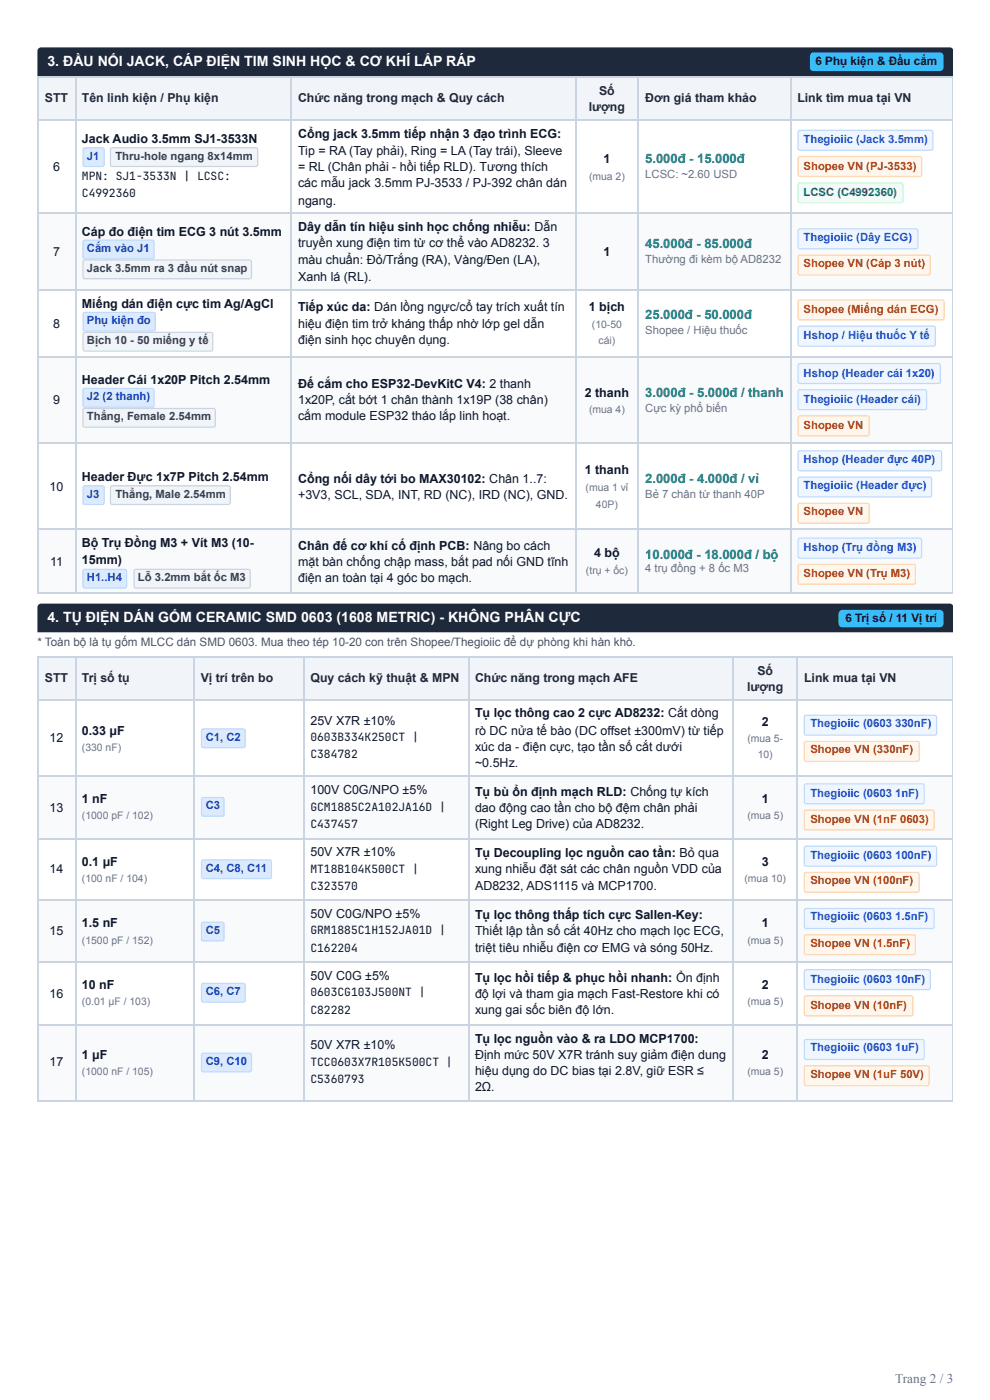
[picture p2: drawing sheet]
<svg xmlns="http://www.w3.org/2000/svg" width="210mm" height="297mm" viewBox="0 0 210 297" stroke-linecap="round" stroke-linejoin="round" font-family="sans-serif">
<defs><g id="words">
<g font-size="3" fill="#fff">
<text x="10.1" y="14">3. ĐẦU NỐI JACK, CÁP ĐIỆN TIM SINH HỌC &amp; CƠ KHÍ LẮP RÁP</text>
<text x="10.1" y="132">4. TỤ ĐIỆN DÁN GỐM CERAMIC SMD 0603 (1608 METRIC) - KHÔNG PHÂN CỰC</text>
</g>
<g font-size="2.8" fill="#047857">
<text x="136.8" y="34.7">5.000đ - 15.000đ</text>
<text x="136.8" y="52.7">45.000đ - 85.000đ</text>
<text x="136.8" y="67.7">25.000đ - 50.000đ</text>
<text x="136.8" y="84.1">3.000đ - 5.000đ / thanh</text>
<text x="136.8" y="102.4">2.000đ - 4.000đ / vỉ</text>
<text x="136.8" y="118.5">10.000đ - 18.000đ / bộ</text>
</g>
<text font-size="2.8" fill="#64748b" x="189.8" y="293.4">Trang 2 / 3</text>
<g font-size="2.6" fill="#1e293b">
<text x="9.5" y="21.7">STT</text>
<text x="17.4" y="21.7">Tên linh kiện / Phụ kiện</text>
<text x="63.2" y="21.7">Chức năng trong mạch &amp; Quy cách</text>
<text x="124.8" y="23.5">lượng</text>
<text x="127" y="20.1">Số</text>
<text x="136.8" y="21.7">Đơn giá tham khảo</text>
<text x="169" y="21.7">Link tìm mua tại VN</text>
<text x="160.6" y="143.1">Số</text>
<text x="9.5" y="144.7">STT</text>
<text x="17.4" y="144.7">Trị số tụ</text>
<text x="42.6" y="144.7">Vị trí trên bo</text>
<text x="65.8" y="144.7">Quy cách kỹ thuật &amp; MPN</text>
<text x="100.7" y="144.7">Chức năng trong mạch AFE</text>
<text x="158.4" y="146.6">lượng</text>
<text x="170.5" y="144.7">Link mua tại VN</text>
</g>
<g font-size="2.6" fill="#0f172a">
<text x="63.2" y="29.4">Cổng jack 3.5mm tiếp nhận 3 đạo trình ECG:</text>
<text x="17.4" y="30.4">Jack Audio 3.5mm SJ1-3533N</text>
<text x="63.2" y="32.8">Tip = RA (Tay phải), Ring = LA (Tay trái), Sleeve</text>
<text x="127.9" y="34.7">1</text>
<text x="11.3" y="36.2">6</text>
<text x="63.2" y="36.2">= RL (Chân phải - hồi tiếp RLD). Tương thích</text>
<text x="63.2" y="39.7">các mẫu jack 3.5mm PJ-3533 / PJ-392 chân dán</text>
<text x="63.2" y="43.4">ngang.</text>
<text x="17.4" y="50">Cáp đo điện tim ECG 3 nút 3.5mm</text>
<text x="63.2" y="48.9">Dây dẫn tín hiệu sinh học chống nhiễu: Dẫn</text>
<text x="63.2" y="52.4">truyền xung điện tim từ cơ thể vào AD8232. 3</text>
<text x="11.3" y="54.2">7</text>
<text x="63.2" y="56.1">màu chuẩn: Đỏ/Trắng (RA), Vàng/Đen (LA),</text>
<text x="63.2" y="59.5">Xanh lá (RL).</text>
<text x="127.9" y="54.2">1</text>
<text x="17.4" y="65.4">Miếng dán điện cực tim Ag/AgCl</text>
<text x="63.2" y="65.9">Tiếp xúc da: Dán lồng ngực/cổ tay trích xuất tín</text>
<text x="124.9" y="65.9">1 bịch</text>
<text x="11.3" y="69.6">8</text>
<text x="63.2" y="69.6">hiệu điện tim trở kháng thấp nhờ lớp gel dẫn</text>
<text x="63.2" y="73">điện sinh học chuyên dụng.</text>
<text x="17.4" y="81.5">Header Cái 1x20P Pitch 2.54mm</text>
<text x="63.2" y="82.3">Đế cắm cho ESP32-DevKitC V4: 2 thanh</text>
<text x="11.3" y="85.7">9</text>
<text x="63.2" y="85.7">1x20P, cắt bớt 1 chân thành 1x19P (38 chân)</text>
<text x="63.2" y="89.2">cắm module ESP32 tháo lắp linh hoạt.</text>
<text x="124" y="84.1">2 thanh</text>
<text x="124" y="100.5">1 thanh</text>
<text x="10.5" y="104.2">10</text>
<text x="17.4" y="102.1">Header Đực 1x7P Pitch 2.54mm</text>
<text x="63.2" y="102.4">Cổng nối dây tới bo MAX30102: Chân 1..7:</text>
<text x="63.2" y="105.8">+3V3, SCL, SDA, INT, RD (NC), IRD (NC), GND.</text>
<text x="17.4" y="116.2">Bộ Trụ Đồng M3 + Vít M3 (10-</text>
<text x="17.4" y="119.6">15mm)</text>
<text x="63.2" y="116.7">Chân đế cơ khí cố định PCB: Nâng bo cách</text>
<text x="126" y="118.3">4 bộ</text>
<text x="10.6" y="120.1">11</text>
<text x="63.2" y="120.1">mặt bàn chống chập mass, bắt pad nối GND tĩnh</text>
<text x="63.2" y="123.6">điện an toàn tại 4 góc bo mạch.</text>
<text x="17.4" y="155.8">0.33 μF</text>
<text x="65.8" y="153.7">25V X7R ±10%</text>
<text x="100.7" y="152.1">Tụ lọc thông cao 2 cực AD8232: Cắt dòng</text>
<text x="100.7" y="155.8">rò DC nửa tế bào (DC offset ±300mV) từ tiếp</text>
<text x="161.5" y="154">2</text>
<text x="10.5" y="157.4">12</text>
<text x="100.7" y="159.3">xúc da - điện cực, tạo tần số cắt dưới</text>
<text x="100.7" y="162.7">~0.5Hz.</text>
<text x="10.5" y="172.2">13</text>
<text x="17.4" y="170.4">1 nF</text>
<text x="65.8" y="168.5">100V C0G/NPO ±5%</text>
<text x="100.7" y="168.8">Tụ bù ổn định mạch RLD: Chống tự kích</text>
<text x="100.7" y="172.2">dao động cao tần cho bộ đệm chân phải</text>
<text x="161.5" y="170.4">1</text>
<text x="100.7" y="175.7">(Right Leg Drive) của AD8232.</text>
<text x="10.5" y="185.2">14</text>
<text x="17.4" y="183.6">0.1 μF</text>
<text x="65.8" y="181.5">50V X7R ±10%</text>
<text x="100.7" y="181.8">Tụ Decoupling lọc nguồn cao tần: Bỏ qua</text>
<text x="100.7" y="185.2">xung nhiễu đặt sát các chân nguồn VDD của</text>
<text x="161.5" y="183.6">3</text>
<text x="100.7" y="188.9">AD8232, ADS1115 và MCP1700.</text>
<text x="17.4" y="196.6">1.5 nF</text>
<text x="65.8" y="194.7">50V C0G/NPO ±5%</text>
<text x="100.7" y="195">Tụ lọc thông thấp tích cực Sallen-Key:</text>
<text x="161.5" y="196.6">1</text>
<text x="10.5" y="198.4">15</text>
<text x="100.7" y="198.4">Thiết lập tần số cắt 40Hz cho mạch lọc ECG,</text>
<text x="100.7" y="201.9">triệt tiêu nhiễu điện cơ EMG và sóng 50Hz.</text>
<text x="17.4" y="209.8">10 nF</text>
<text x="65.8" y="208">50V C0G ±5%</text>
<text x="100.7" y="208.2">Tụ lọc hồi tiếp &amp; phục hồi nhanh: Ổn định</text>
<text x="161.5" y="209.8">2</text>
<text x="10.5" y="211.7">16</text>
<text x="100.7" y="211.7">độ lợi và tham gia mạch Fast-Restore khi có</text>
<text x="100.7" y="215.1">xung gai sốc biên độ lớn.</text>
<text x="100.7" y="221.2">Tụ lọc nguồn vào &amp; ra LDO MCP1700:</text>
<text x="10.5" y="226.2">17</text>
<text x="17.4" y="224.6">1 μF</text>
<text x="65.8" y="222.5">50V X7R ±10%</text>
<text x="100.7" y="224.6">Định mức 50V X7R tránh suy giảm điện dung</text>
<text x="161.5" y="224.6">2</text>
<text x="100.7" y="228.1">hiệu dụng do DC bias tại 2.8V, giữ ESR ≤</text>
<text x="100.7" y="231.5">2Ω.</text>
</g>
<g font-size="2.5" fill="#0f172a">
<text x="172.9" y="13.8">6 Phụ kiện &amp; Đầu cắm</text>
<text x="179.2" y="132">6 Trị số / 11 Vị trí</text>
</g>
<text font-size="2.5" fill="#475569" x="7.9" y="137.1">* Toàn bộ là tụ gốm MLCC dán SMD 0603. Mua theo tép 10-20 con trên Shopee/Thegioiic để dự phòng khi hàn khò.</text>
<g font-size="2.4" fill="#1e40af">
<text x="18.4" y="33.9">J1</text>
<text x="18.4" y="53.4">Cắm vào J1</text>
<text x="18.4" y="68.8">Phụ kiện đo</text>
<text x="18.4" y="84.9">J2 (2 thanh)</text>
<text x="18.4" y="105.6">J3</text>
<text x="18.4" y="123.3">H1..H4</text>
<text x="43.6" y="157.2">C1, C2</text>
<text x="43.6" y="171.7">C3</text>
<text x="43.6" y="184.9">C4, C8, C11</text>
<text x="43.6" y="198.2">C5</text>
<text x="43.6" y="211.1">C6, C7</text>
<text x="43.6" y="226">C9, C10</text>
</g>
<g font-size="2.4" fill="#334155">
<text x="24.5" y="33.9">Thru-hole ngang 8x14mm</text>
<text x="18.4" y="57.7">Jack 3.5mm ra 3 đầu nút snap</text>
<text x="18.4" y="73">Bịch 10 - 50 miếng y tế</text>
<text x="18.4" y="89.2">Thẳng, Female 2.54mm</text>
<text x="24.5" y="105.6">Thẳng, Male 2.54mm</text>
<text x="29.3" y="123.3">Lỗ 3.2mm bắt ốc M3</text>
</g>
<g font-size="2.4" fill="#1d4ed8">
<text x="170.4" y="30.4">Thegioiic (Jack 3.5mm)</text>
<text x="170.4" y="51.1">Thegioiic (Dây ECG)</text>
<text x="170.4" y="72">Hshop / Hiệu thuốc Y tế</text>
<text x="170.4" y="79.9">Hshop (Header cái 1x20)</text>
<text x="170.4" y="85.5">Thegioiic (Header cái)</text>
<text x="170.4" y="98.2">Hshop (Header đực 40P)</text>
<text x="170.4" y="103.7">Thegioiic (Header đực)</text>
<text x="170.4" y="116.9">Hshop (Trụ đồng M3)</text>
<text x="171.8" y="154.3">Thegioiic (0603</text>
<text x="189.8" y="154.3">330nF)</text>
<text x="171.8" y="169.1">Thegioiic (0603</text>
<text x="189.8" y="169.1">1nF)</text>
<text x="171.8" y="182.3">Thegioiic (0603</text>
<text x="189.8" y="182.3">100nF)</text>
<text x="171.8" y="195.3">Thegioiic (0603</text>
<text x="189.8" y="195.3">1.5nF)</text>
<text x="171.8" y="208.5">Thegioiic (0603</text>
<text x="189.8" y="208.5">10nF)</text>
<text x="171.8" y="223">Thegioiic (0603</text>
<text x="189.8" y="223">1uF)</text>
</g>
<g font-size="2.4" fill="#c2410c">
<text x="170.4" y="36">Shopee VN (PJ-3533)</text>
<text x="170.4" y="56.6">Shopee VN (Cáp 3 nút)</text>
<text x="170.4" y="66.4">Shopee (Miếng dán ECG)</text>
<text x="170.4" y="91">Shopee VN</text>
<text x="170.4" y="109.3">Shopee VN</text>
<text x="170.4" y="122.5">Shopee VN (Trụ M3)</text>
<text x="171.8" y="159.8">Shopee VN (330nF)</text>
<text x="171.8" y="174.6">Shopee VN (1nF 0603)</text>
<text x="171.8" y="187.6">Shopee VN (100nF)</text>
<text x="171.8" y="200.8">Shopee VN (1.5nF)</text>
<text x="171.8" y="214">Shopee VN (10nF)</text>
<text x="171.8" y="228.6">Shopee VN (1uF 50V)</text>
</g>
<g font-size="2.4" fill="#0f172a">
<text x="17.4" y="38.1">MPN: SJ1-3533N | LCSC:</text>
<text x="17.4" y="41.8">C4992360</text>
<text x="65.8" y="157.2">0603B334K250CT |</text>
<text x="65.8" y="160.9">C384782</text>
<text x="65.8" y="172">GCM1885C2A102JA16D |</text>
<text x="65.8" y="175.7">C437457</text>
<text x="65.8" y="185.2">MT18B104K500CT |</text>
<text x="65.8" y="188.9">C323570</text>
<text x="65.8" y="198.2">GRM1885C1H152JA01D |</text>
<text x="65.8" y="201.9">C162204</text>
<text x="65.8" y="211.4">0603CG103J500NT |</text>
<text x="65.8" y="215.1">C82282</text>
<text x="65.8" y="226.2">TCC0603X7R105K500CT |</text>
<text x="65.8" y="229.7">C5360793</text>
</g>
<g font-size="2.4" fill="#64748b">
<text x="136.8" y="37.8">LCSC: ~2.60 USD</text>
<text x="136.8" y="55.8">Thường đi kèm bộ AD8232</text>
<text x="136.8" y="70.9">Shopee / Hiệu thuốc</text>
<text x="136.8" y="87.3">Cực kỳ phổ biến</text>
<text x="136.8" y="105.6">Bẻ 7 chân từ thanh 40P</text>
<text x="136.8" y="121.4">4 trụ đồng + 8 ốc M3</text>
</g>
<text font-size="2.4" fill="#15803d" x="170.4" y="41.5">LCSC (C4992360)</text>
<g font-size="2.2" fill="#64748b">
<text x="124.9" y="38.1">(mua 2)</text>
<text x="125.5" y="69.6">(10-50</text>
<text x="126.9" y="73">cái)</text>
<text x="124.9" y="87.6">(mua 4)</text>
<text x="124.1" y="104.2">(mua 1 vỉ</text>
<text x="126.3" y="107.7">40P)</text>
<text x="124.2" y="121.7">(trụ + ốc)</text>
<text x="17.4" y="159.3">(330 nF)</text>
<text x="158.4" y="157.4">(mua 5-</text>
<text x="160.7" y="160.9">10)</text>
<text x="17.4" y="173.8">(1000 pF / 102)</text>
<text x="158.4" y="173.8">(mua 5)</text>
<text x="17.4" y="187.1">(100 nF / 104)</text>
<text x="157.8" y="187.1">(mua 10)</text>
<text x="17.4" y="200.3">(1500 pF / 152)</text>
<text x="158.4" y="200.3">(mua 5)</text>
<text x="17.4" y="213.3">(0.01 μF / 103)</text>
<text x="158.4" y="213.3">(mua 5)</text>
<text x="17.4" y="228.1">(1000 nF / 105)</text>
<text x="158.4" y="228.1">(mua 5)</text>
</g>
</g></defs>
<path d="M8.2 10.3l.5-.2h192.6a.59 .59 0 0 1 .7 .7v5.3h-194.1v-5.3z" fill="#1e293b"/>
<path d="M7.9 16.1h194.1v109.8h-194.1z" fill="#fff"/>
<g fill="#f1f5f9">
<path d="M8.2 16.1h7.7v9.3h-7.7z"/>
<path d="M15.9 16.1h45.7v9.3h-45.7z"/>
<path d="M61.6 16.1h60.4v9.3h-60.4z"/>
<path d="M122 16.1h13.5v9.3h-13.5z"/>
<path d="M135.5 16.1h32v9.3h-32z"/>
<path d="M167.5 16.1h34.5v9.3h-34.5z"/>
</g>
<g fill="#f8fafc">
<path d="M8.2 45.2h7.7v16.2h-7.7z"/>
<path d="M15.9 45.2h45.7v16.2h-45.7z"/>
<path d="M61.6 45.2h60.4v16.2h-60.4z"/>
<path d="M122 45.2h13.5v16.2h-13.5z"/>
<path d="M135.5 45.2h32v16.2h-32z"/>
<path d="M167.5 45.2h34.5v16.2h-34.5z"/>
<path d="M8.2 75.7h7.7v18.2h-7.7z"/>
<path d="M15.9 75.7h45.7v18.2h-45.7z"/>
<path d="M61.6 75.7h60.4v18.2h-60.4z"/>
<path d="M122 75.7h13.5v18.2h-13.5z"/>
<path d="M135.5 75.7h32v18.2h-32z"/>
<path d="M167.5 75.7h34.5v18.2h-34.5z"/>
<path d="M8.2 112.4h7.7v13.5h-7.7z"/>
<path d="M15.9 112.4h45.7v13.5h-45.7z"/>
<path d="M61.6 112.4h60.4v13.5h-60.4z"/>
<path d="M122 112.4h13.5v13.5h-13.5z"/>
<path d="M135.5 112.4h32v13.5h-32z"/>
<path d="M167.5 112.4h34.5v13.5h-34.5z"/>
</g>
<g fill="none" stroke="#cbd5e1" stroke-width=".26">
<path d="M7.9 16.3h194.1M8.1 16.1v109.8M16 16.1v109.8M61.8 16.1v109.8M122.1 16.1v109.8M135.3 16.1v109.8M167.6 16.1v109.8M7.9 25.5h194.1M7.9 45.1h194.1M7.9 61.5h194.1M7.9 75.8h194.1M7.9 94.1h194.1"/>
<path d="M7.9 112.3h194.1M7.9 125.8h194.1"/>
</g>
<path d="M201.9 16.1v109.8" fill="none" stroke="#cbd5e1" stroke-width=".21"/>
<path d="M8.2 128.3l.5-.2h192.6a.59 .59 0 0 1 .7 .8v5.2h-194.1v-5.2z" fill="#1e293b"/>
<path d="M7.9 139.2h194.1v94.4h-194.1z" fill="#fff"/>
<g fill="#f1f5f9">
<path d="M8.2 139.2h7.7v9.2h-7.7z"/>
<path d="M15.9 139.2h25.1v9.2h-25.1z"/>
<path d="M41 139.2h23.3v9.2h-23.3z"/>
<path d="M64.3 139.2h34.9v9.2h-34.9z"/>
<path d="M99.2 139.2h56.4v9.2h-56.4z"/>
<path d="M155.6 139.2h13.5v9.2h-13.5z"/>
<path d="M169.1 139.2h32.9v9.2h-32.9z"/>
</g>
<g fill="#f8fafc">
<path d="M8.2 164.6h7.7v13.2h-7.7z"/>
<path d="M15.9 164.6h25.1v13.2h-25.1z"/>
<path d="M41 164.6h23.3v13.2h-23.3z"/>
<path d="M64.3 164.6h34.9v13.2h-34.9z"/>
<path d="M99.2 164.6h56.4v13.2h-56.4z"/>
<path d="M155.6 164.6h13.5v13.2h-13.5z"/>
<path d="M169.1 164.6h32.9v13.2h-32.9z"/>
<path d="M8.2 191h7.7v13.3h-7.7z"/>
<path d="M15.9 191h25.1v13.3h-25.1z"/>
<path d="M41 191h23.3v13.3h-23.3z"/>
<path d="M64.3 191h34.9v13.3h-34.9z"/>
<path d="M99.2 191h56.4v13.3h-56.4z"/>
<path d="M155.6 191h13.5v13.3h-13.5z"/>
<path d="M169.1 191h32.9v13.3h-32.9z"/>
<path d="M8.2 217.2h7.7v16.4h-7.7z"/>
<path d="M15.9 217.2h25.1v16.4h-25.1z"/>
<path d="M41 217.2h23.3v16.4h-23.3z"/>
<path d="M64.3 217.2h34.9v16.4h-34.9z"/>
<path d="M99.2 217.2h56.4v16.4h-56.4z"/>
<path d="M155.6 217.2h13.5v16.4h-13.5z"/>
<path d="M169.1 217.2h32.9v16.4h-32.9z"/>
</g>
<g fill="none" stroke="#cbd5e1" stroke-width=".26">
<path d="M7.9 139.3h194.1M8.1 139.2v94.4M16 139.2v94.4M41.1 139.2v94.4M64.4 139.2v94.4M99.4 139.2v94.4M155.4 139.2v94.4M168.9 139.2v94.4M7.9 148.6h194.1M7.9 164.7h194.1M7.9 177.9h194.1M7.9 190.9h194.1"/>
<path d="M7.9 204.1h194.1M7.9 217.4h194.1M7.9 233.5h194.1"/>
</g>
<path d="M201.9 139.2v94.4" fill="none" stroke="#cbd5e1" stroke-width=".21"/>
<path d="M171.9 11.3l.6-.2h26.7a.79 .79 0 0 1 .8 .8v2.4a.79 .79 0 0 1-.8 .8h-26.7a.79 .79 0 0 1-.8-.8v-2.4z" fill="#38bdf8"/>
<path d="M17.7 31.5l.3-.1h3.7l.3 .1 .1 .3v3.1l-.1 .3-.3 .1h-3.7l-.3-.1-.1-.3v-3.1z" fill="#dbeafe"/>
<path d="M17.7 31.5l.3-.1h3.7l.3 .1 .1 .3v3.1l-.1 .3-.3 .1h-3.7l-.3-.1-.1-.3v-3.1z" fill="none" stroke="#bfdbfe" stroke-width=".26"/>
<path d="M23.5 31.5l.3-.1h30.5l.3 .4v3.2l-.4 .3h-30.5l-.3-.4v-3.1z" fill="#f1f5f9"/>
<path d="M23.5 31.5l.3-.1h30.5l.3 .4v3.2l-.4 .3h-30.5l-.3-.4v-3.1z" fill="none" stroke="#cbd5e1" stroke-width=".26"/>
<path d="M169.3 27.8l.3-.2 27.9 .1 .3 .3v3.6l-.4 .3h-27.9l-.3-.4v-3.5z" fill="#eff6ff"/>
<path d="M169.3 27.8l.3-.2 27.9 .1 .3 .3v3.6l-.4 .3h-27.9l-.3-.4v-3.5z" fill="none" stroke="#bfdbfe" stroke-width=".26"/>
<path d="M169.3 33.3l.3-.1h25.5l.3 .4v3.5l-.4 .3h-25.5l-.3-.4v-3.4z" fill="#fff7ed"/>
<path d="M169.3 33.3l.3-.1h25.5l.3 .4v3.5l-.4 .3h-25.5l-.3-.4v-3.4z" fill="none" stroke="#fed7aa" stroke-width=".26"/>
<path d="M169.3 38.9l.3-.1h21.5l.3 .4v3.5l-.4 .3h-21.5l-.3-.4v-3.4z" fill="#f0fdf4"/>
<path d="M169.3 38.9l.3-.1h21.5l.3 .4v3.5l-.4 .3h-21.5l-.3-.4v-3.4z" fill="none" stroke="#bbf7d0" stroke-width=".26"/>
<path d="M17.7 51l.3-.1h14.4l.3 .4v3.3l-.4 .3h-14.4l-.3-.4v-3.2z" fill="#dbeafe"/>
<path d="M17.7 51l.3-.1h14.4l.3 .4v3.3l-.4 .3h-14.4l-.3-.4v-3.2z" fill="none" stroke="#bfdbfe" stroke-width=".26"/>
<path d="M17.7 55.3l.3-.1h35l.3 .4v3.2l-.4 .3h-35l-.3-.4v-3.1z" fill="#f1f5f9"/>
<path d="M17.7 55.3l.3-.1h35l.3 .4v3.2l-.4 .3h-35l-.3-.4v-3.1z" fill="none" stroke="#cbd5e1" stroke-width=".26"/>
<path d="M169.3 48.7l.3-.1h24.7l.3 .3v3.6l-.4 .3h-24.7l-.3-.4v-3.5z" fill="#eff6ff"/>
<path d="M169.3 48.7l.3-.1h24.7l.3 .3v3.6l-.4 .3h-24.7l-.3-.4v-3.5z" fill="none" stroke="#bfdbfe" stroke-width=".26"/>
<path d="M169.3 54.2l.3-.1h27.3l.3 .4v3.5l-.4 .3h-27.3l-.3-.4v-3.4z" fill="#fff7ed"/>
<path d="M169.3 54.2l.3-.1h27.3l.3 .4v3.5l-.4 .3h-27.3l-.3-.4v-3.4z" fill="none" stroke="#fed7aa" stroke-width=".26"/>
<path d="M17.7 66.4l.3-.1h14.6l.3 .4v3.2l-.4 .3h-14.6l-.3-.3v-3.2z" fill="#dbeafe"/>
<path d="M17.7 66.4l.3-.1h14.6l.3 .4v3.2l-.4 .3h-14.6l-.3-.3v-3.2z" fill="none" stroke="#bfdbfe" stroke-width=".26"/>
<path d="M17.7 70.6l.3-.1h26.8l.3 .4v3.3l-.4 .3h-26.8l-.3-.4v-3.2z" fill="#f1f5f9"/>
<path d="M17.7 70.6l.3-.1h26.8l.3 .4v3.3l-.4 .3h-26.8l-.3-.4v-3.2z" fill="none" stroke="#cbd5e1" stroke-width=".26"/>
<path d="M169.3 63.7l.3-.1h30.2l.4 .4-.1 3.5-.3 .4h-30.3l-.3-.4v-3.5z" fill="#fff7ed"/>
<path d="M169.3 63.7l.3-.1h30.2l.4 .4-.1 3.5-.3 .4h-30.3l-.3-.4v-3.5z" fill="none" stroke="#fed7aa" stroke-width=".26"/>
<path d="M169.3 69.3l.3-.1h28.4l.3 .4v3.5l-.4 .3h-28.4l-.3-.4v-3.4z" fill="#eff6ff"/>
<path d="M169.3 69.3l.3-.1h28.4l.3 .4v3.5l-.4 .3h-28.4l-.3-.4v-3.4z" fill="none" stroke="#bfdbfe" stroke-width=".26"/>
<path d="M17.7 82.5l.3-.1h14.4l.3 .4v3.3l-.4 .3h-14.4l-.3-.4v-3.2z" fill="#dbeafe"/>
<path d="M17.7 82.5l.3-.1h14.4l.3 .4v3.3l-.4 .3h-14.4l-.3-.4v-3.2z" fill="none" stroke="#bfdbfe" stroke-width=".26"/>
<path d="M17.7 86.8l.3-.1h27.3l.3 .3v3.3l-.4 .3h-27.3l-.3-.4v-3.2z" fill="#f1f5f9"/>
<path d="M17.7 86.8l.3-.1h27.3l.3 .3v3.3l-.4 .3h-27.3l-.3-.4v-3.2z" fill="none" stroke="#cbd5e1" stroke-width=".26"/>
<path d="M169.3 77.2l.3-.1h29.4l.4 .4v3.5l-.4 .4h-29.5l-.3-.4v-3.5z" fill="#eff6ff"/>
<path d="M169.3 77.2l.3-.1h29.4l.4 .4v3.5l-.4 .4h-29.5l-.3-.4v-3.5z" fill="none" stroke="#bfdbfe" stroke-width=".26"/>
<path d="M169.3 82.8l.3-.1h26.5l.4 .4-.1 3.5-.3 .3h-26.6l-.3-.4v-3.4z" fill="#eff6ff"/>
<path d="M169.3 82.8l.3-.1h26.5l.4 .4-.1 3.5-.3 .3h-26.6l-.3-.4v-3.4z" fill="none" stroke="#bfdbfe" stroke-width=".26"/>
<path d="M169.3 88.4l.3-.2h14.4l.3 .4v3.6l-.4 .3h-14.4l-.3-.4v-3.5z" fill="#fff7ed"/>
<path d="M169.3 88.4l.3-.2h14.4l.3 .4v3.6l-.4 .3h-14.4l-.3-.4v-3.5z" fill="none" stroke="#fed7aa" stroke-width=".26"/>
<path d="M17.7 103.2l.3-.1h3.7l.3 .1 .1 .3v3.1l-.1 .3-.3 .1h-3.7l-.3-.1-.1-.3v-3.1z" fill="#dbeafe"/>
<path d="M17.7 103.2l.3-.1h3.7l.3 .1 .1 .3v3.1l-.1 .3-.3 .1h-3.7l-.3-.1-.1-.3v-3.1z" fill="none" stroke="#bfdbfe" stroke-width=".26"/>
<path d="M23.5 103.2l.3-.1h24.7l.3 .4v3.2l-.4 .3h-24.7l-.3-.4v-3.1z" fill="#f1f5f9"/>
<path d="M23.5 103.2l.3-.1h24.7l.3 .4v3.2l-.4 .3h-24.7l-.3-.4v-3.1z" fill="none" stroke="#cbd5e1" stroke-width=".26"/>
<path d="M169.3 95.8l.3-.2 29.7 .1 .3 .3v3.6l-.4 .3h-29.7l-.3-.4v-3.5z" fill="#eff6ff"/>
<path d="M169.3 95.8l.3-.2 29.7 .1 .3 .3v3.6l-.4 .3h-29.7l-.3-.4v-3.5z" fill="none" stroke="#bfdbfe" stroke-width=".26"/>
<path d="M169.3 101.3l.3-.1h27.6l.3 .4v3.5l-.4 .3h-27.6l-.3-.4v-3.4z" fill="#eff6ff"/>
<path d="M169.3 101.3l.3-.1h27.6l.3 .4v3.5l-.4 .3h-27.6l-.3-.4v-3.4z" fill="none" stroke="#bfdbfe" stroke-width=".26"/>
<path d="M169.3 106.9l.3-.1h14.4l.3 .4v3.5l-.4 .3h-14.4l-.3-.4v-3.4z" fill="#fff7ed"/>
<path d="M169.3 106.9l.3-.1h14.4l.3 .4v3.5l-.4 .3h-14.4l-.3-.4v-3.4z" fill="none" stroke="#fed7aa" stroke-width=".26"/>
<path d="M17.7 120.9l.3-.1h8.6l.3 .4-.1 3.3-.3 .3-8.7-.1-.2-.3v-3.2z" fill="#dbeafe"/>
<path d="M17.7 120.9l.3-.1h8.6l.3 .4-.1 3.3-.3 .3-8.7-.1-.2-.3v-3.2z" fill="none" stroke="#bfdbfe" stroke-width=".26"/>
<path d="M28.6 120.9l.2-.1h23.9l.3 .4v3.2l-.3 .4-23.9-.1-.4-.3v-3.2z" fill="#f1f5f9"/>
<path d="M28.6 120.9l.2-.1h23.9l.3 .4v3.2l-.3 .4-23.9-.1-.4-.3v-3.2z" fill="none" stroke="#cbd5e1" stroke-width=".26"/>
<path d="M169.3 114.3l.3-.1h25.5l.3 .4v3.5l-.4 .3h-25.5l-.3-.4v-3.4z" fill="#eff6ff"/>
<path d="M169.3 114.3l.3-.1h25.5l.3 .4v3.5l-.4 .3h-25.5l-.3-.4v-3.4z" fill="none" stroke="#bfdbfe" stroke-width=".26"/>
<path d="M169.3 119.8l.3-.1h24.2l.3 .4v3.5l-.4 .4-24.2-.1-.3-.3v-3.5z" fill="#fff7ed"/>
<path d="M169.3 119.8l.3-.1h24.2l.3 .4v3.5l-.4 .4-24.2-.1-.3-.3v-3.5z" fill="none" stroke="#fed7aa" stroke-width=".26"/>
<path d="M178 129.6l.6-.2h20.6a.79 .79 0 0 1 .8 .8v2.1a.79 .79 0 0 1-.8 .8h-20.6a.79 .79 0 0 1-.8-.8v-2.1z" fill="#38bdf8"/>
<path d="M42.8 154.8l.3-.2 8.6 .1 .3 .3v3.4l-.4 .2h-8.6l-.3-.4v-3.2z" fill="#dbeafe"/>
<path d="M42.8 154.8l.3-.2 8.6 .1 .3 .3v3.4l-.4 .2h-8.6l-.3-.4v-3.2z" fill="none" stroke="#bfdbfe" stroke-width=".26"/>
<path d="M170.6 151.9l.3-.2h27.4l.3 .4v3.6l-.4 .3h-27.4l-.3-.4v-3.5z" fill="#eff6ff"/>
<path d="M170.6 151.9l.3-.2h27.4l.3 .4v3.6l-.4 .3h-27.4l-.3-.4v-3.5z" fill="none" stroke="#bfdbfe" stroke-width=".26"/>
<path d="M170.6 157.4l.3-.1h23.6l.4 .4v3.5l-.4 .3h-23.7l-.3-.4v-3.4z" fill="#fff7ed"/>
<path d="M170.6 157.4l.3-.1h23.6l.4 .4v3.5l-.4 .3h-23.7l-.3-.4v-3.4z" fill="none" stroke="#fed7aa" stroke-width=".26"/>
<path d="M42.8 169.3l.3-.1 4.2 .1 .2 .3-.1 3.4-.3 .2-4.2-.1-.2-.3v-3.2z" fill="#dbeafe"/>
<path d="M42.8 169.3l.3-.1 4.2 .1 .2 .3-.1 3.4-.3 .2-4.2-.1-.2-.3v-3.2z" fill="none" stroke="#bfdbfe" stroke-width=".26"/>
<path d="M170.6 166.4l.3-.1h24.7l.3 .4v3.5l-.4 .3h-24.7l-.3-.4v-3.4z" fill="#eff6ff"/>
<path d="M170.6 166.4l.3-.1h24.7l.3 .4v3.5l-.4 .3h-24.7l-.3-.4v-3.4z" fill="none" stroke="#bfdbfe" stroke-width=".26"/>
<path d="M170.6 172l.3-.2 26.8 .1 .3 .3v3.6l-.4 .3h-26.8l-.3-.4v-3.5z" fill="#fff7ed"/>
<path d="M170.6 172l.3-.2 26.8 .1 .3 .3v3.6l-.4 .3h-26.8l-.3-.4v-3.5z" fill="none" stroke="#fed7aa" stroke-width=".26"/>
<path d="M42.8 182.5l.3-.1h14.1l.3 .4v3.3l-.4 .3h-14.1l-.3-.4v-3.2z" fill="#dbeafe"/>
<path d="M42.8 182.5l.3-.1h14.1l.3 .4v3.3l-.4 .3h-14.1l-.3-.4v-3.2z" fill="none" stroke="#bfdbfe" stroke-width=".26"/>
<path d="M170.6 179.6l.3-.1h27.4l.3 .4v3.5l-.4 .4-27.4-.1-.3-.3v-3.5z" fill="#eff6ff"/>
<path d="M170.6 179.6l.3-.1h27.4l.3 .4v3.5l-.4 .4-27.4-.1-.3-.3v-3.5z" fill="none" stroke="#bfdbfe" stroke-width=".26"/>
<path d="M170.6 185.2l.3-.1h23.6l.4 .4v3.5l-.4 .3h-23.7l-.3-.4v-3.4z" fill="#fff7ed"/>
<path d="M170.6 185.2l.3-.1h23.6l.4 .4v3.5l-.4 .3h-23.7l-.3-.4v-3.4z" fill="none" stroke="#fed7aa" stroke-width=".26"/>
<path d="M42.8 195.8l.3-.1h4.2l.2 .4-.1 3.4-.3 .1h-4.2l-.2-.4v-3.1z" fill="#dbeafe"/>
<path d="M42.8 195.8l.3-.1h4.2l.2 .4-.1 3.4-.3 .1h-4.2l-.2-.4v-3.1z" fill="none" stroke="#bfdbfe" stroke-width=".26"/>
<path d="M170.6 192.9l.3-.2 26.8 .1 .3 .3v3.6l-.4 .3h-26.8l-.3-.4v-3.5z" fill="#eff6ff"/>
<path d="M170.6 192.9l.3-.2 26.8 .1 .3 .3v3.6l-.4 .3h-26.8l-.3-.4v-3.5z" fill="none" stroke="#bfdbfe" stroke-width=".26"/>
<path d="M170.6 198.4l.3-.1h22.9l.3 .4v3.5l-.4 .3h-22.9l-.3-.4v-3.4z" fill="#fff7ed"/>
<path d="M170.6 198.4l.3-.1h22.9l.3 .4v3.5l-.4 .3h-22.9l-.3-.4v-3.4z" fill="none" stroke="#fed7aa" stroke-width=".26"/>
<path d="M42.8 208.7l.3-.1 8.6 .1 .3 .3v3.3l-.4 .3h-8.6l-.3-.4v-3.2z" fill="#dbeafe"/>
<path d="M42.8 208.7l.3-.1 8.6 .1 .3 .3v3.3l-.4 .3h-8.6l-.3-.4v-3.2z" fill="none" stroke="#bfdbfe" stroke-width=".26"/>
<path d="M170.6 205.8l.3-.1h26l.3 .4v3.5l-.4 .3h-26l-.3-.3v-3.5z" fill="#eff6ff"/>
<path d="M170.6 205.8l.3-.1h26l.3 .4v3.5l-.4 .3h-26l-.3-.3v-3.5z" fill="none" stroke="#bfdbfe" stroke-width=".26"/>
<path d="M170.6 211.4l.3-.1h22.3l.3 .4v3.5l-.4 .3h-22.3l-.3-.4v-3.4z" fill="#fff7ed"/>
<path d="M170.6 211.4l.3-.1h22.3l.3 .4v3.5l-.4 .3h-22.3l-.3-.4v-3.4z" fill="none" stroke="#fed7aa" stroke-width=".26"/>
<path d="M42.8 223.6l.3-.2 10 .1 .2 .3v3.4l-.4 .2h-9.9l-.3-.4v-3.2z" fill="#dbeafe"/>
<path d="M42.8 223.6l.3-.2 10 .1 .2 .3v3.4l-.4 .2h-9.9l-.3-.4v-3.2z" fill="none" stroke="#bfdbfe" stroke-width=".26"/>
<path d="M170.6 220.6l.3-.1h24.7l.3 .4v3.5l-.4 .4h-24.7l-.3-.4v-3.5z" fill="#eff6ff"/>
<path d="M170.6 220.6l.3-.1h24.7l.3 .4v3.5l-.4 .4h-24.7l-.3-.4v-3.5z" fill="none" stroke="#bfdbfe" stroke-width=".26"/>
<path d="M170.6 226.2l.3-.1h25.8l.3 .4v3.5l-.4 .3h-25.8l-.3-.4v-3.4z" fill="#fff7ed"/>
<path d="M170.6 226.2l.3-.1h25.8l.3 .4v3.5l-.4 .3h-25.8l-.3-.4v-3.4z" fill="none" stroke="#fed7aa" stroke-width=".26"/>
<use href="#words"/>
</svg>
